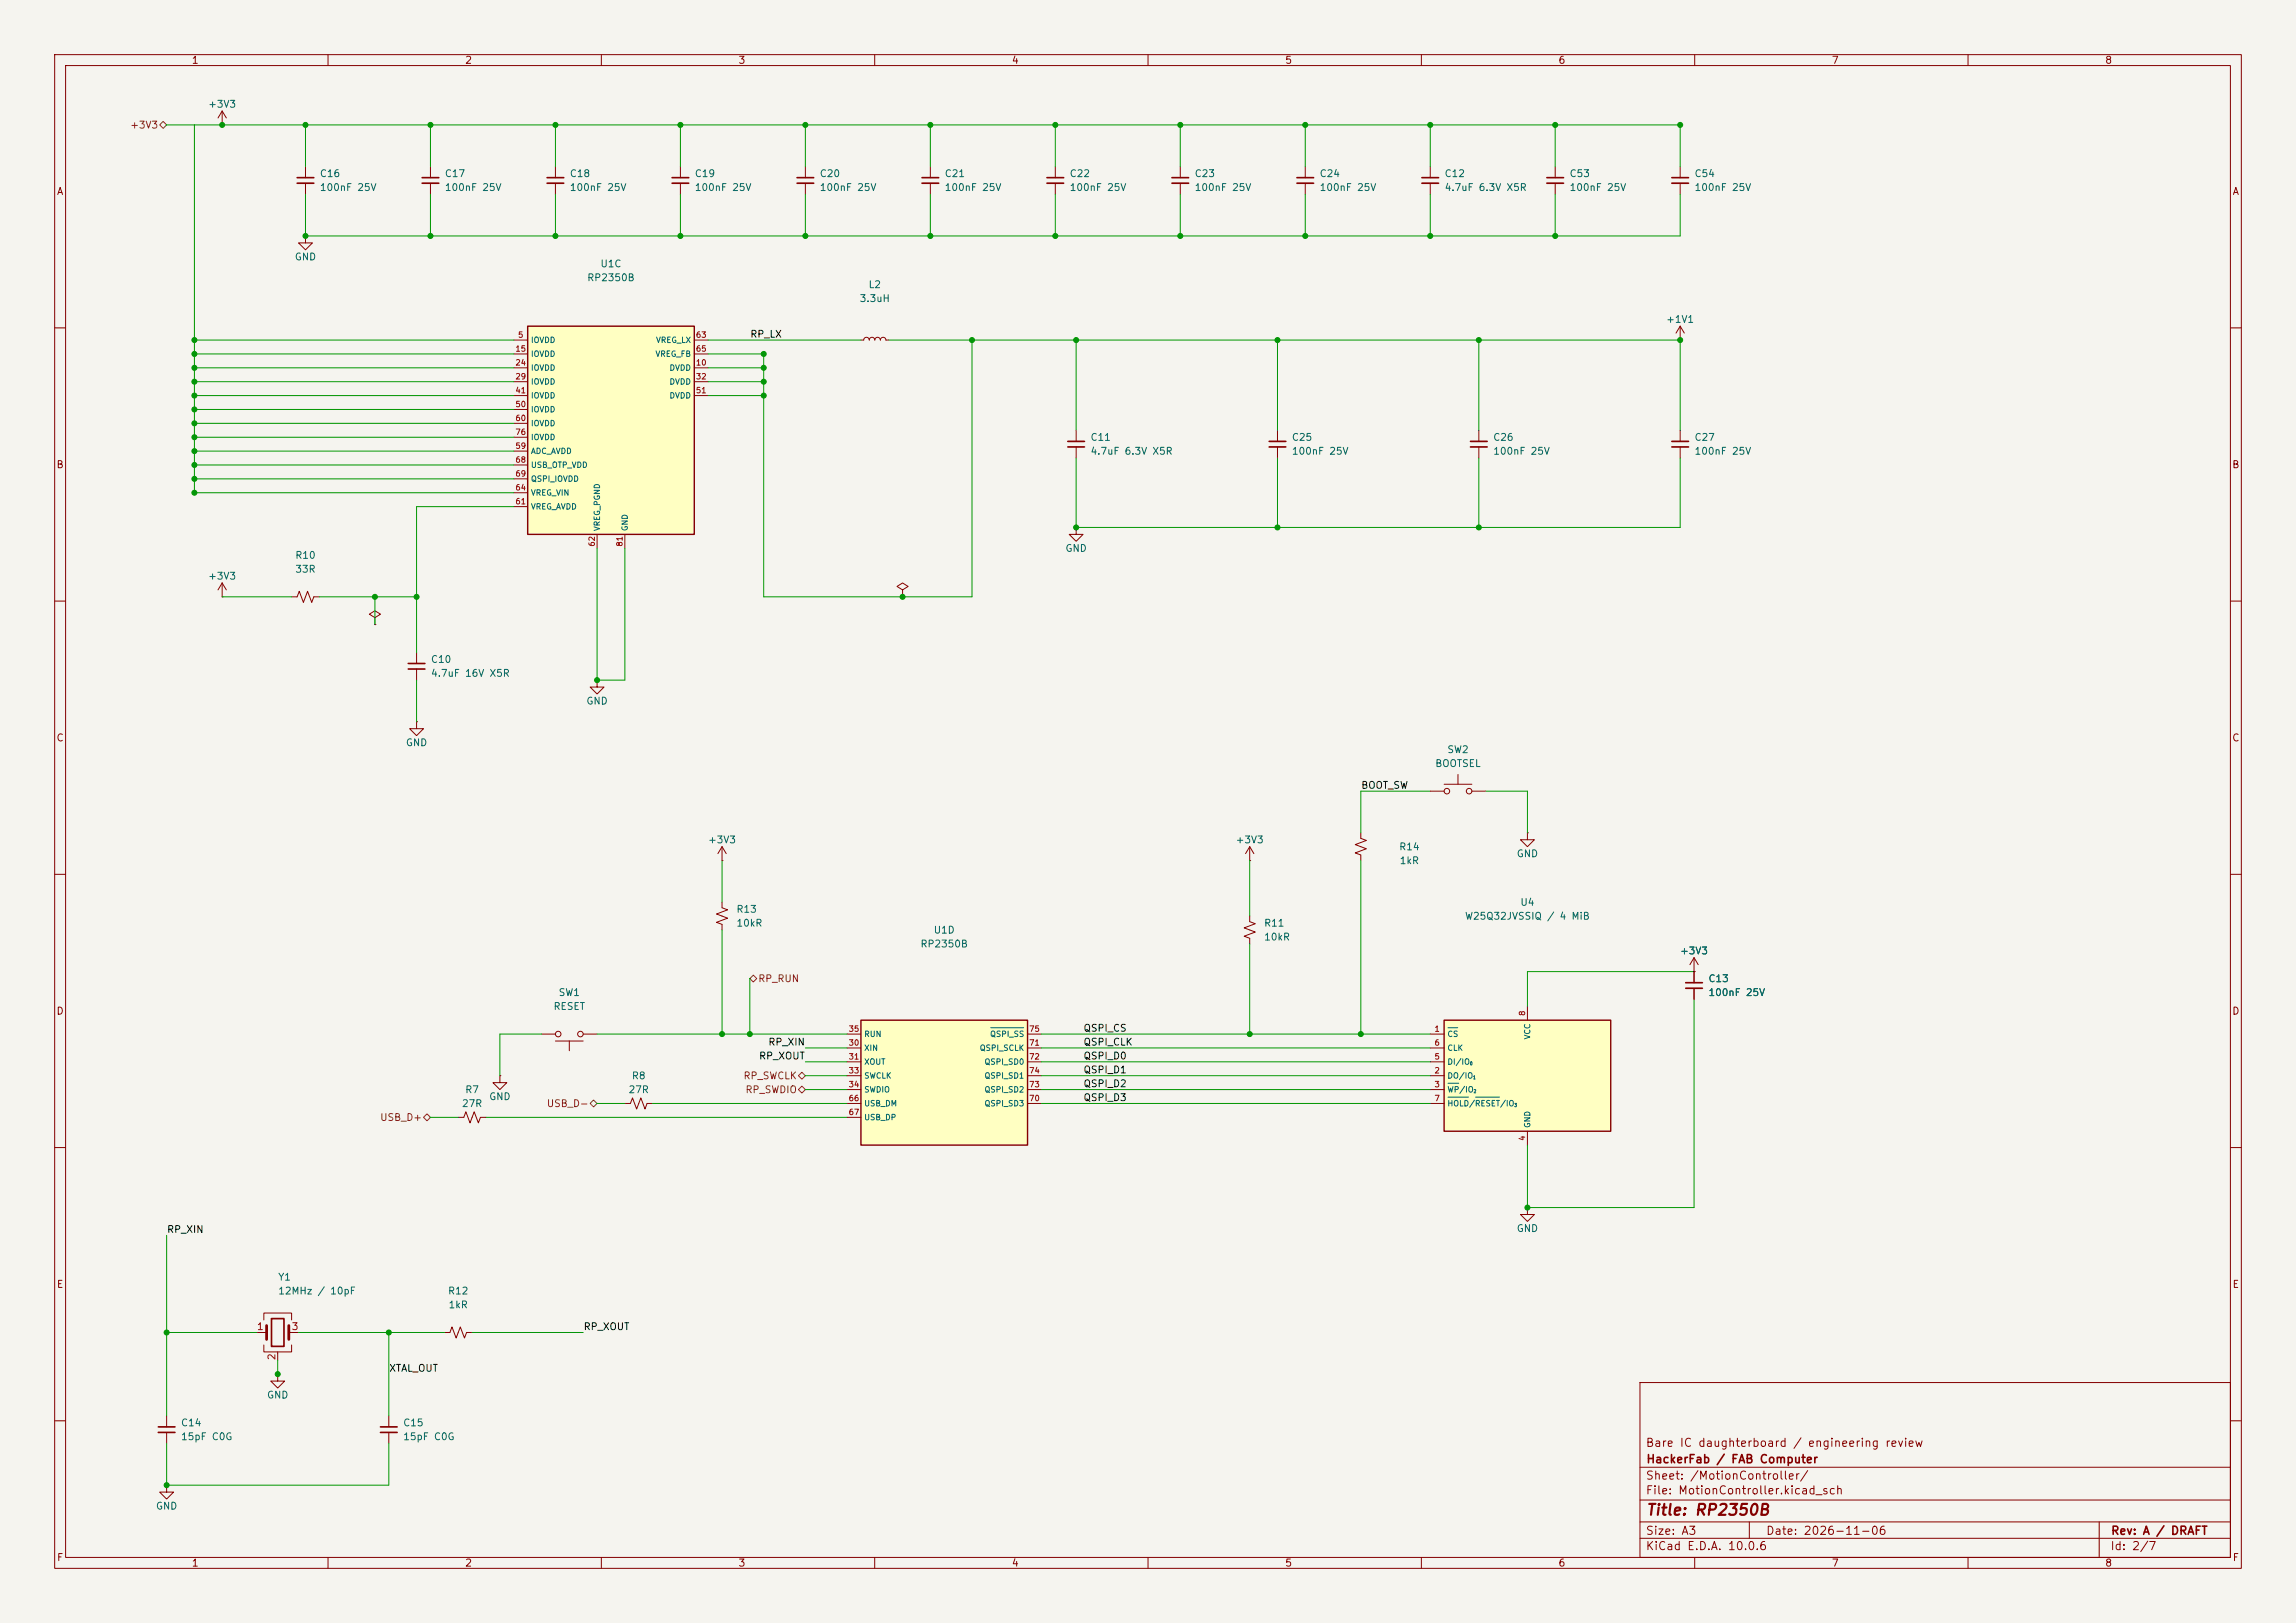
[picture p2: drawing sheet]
<svg xmlns="http://www.w3.org/2000/svg" width="420mm" height="297mm" viewBox="0 0 420 297" stroke-linecap="round" stroke-linejoin="round" font-family="sans-serif">
<defs><g id="words">
<text font-size="2" fill="#840000" x="301" y="277.8">Title: RP2350B</text>
<g font-size="1.5" fill="#840000">
<text x="300.9" y="265.1">Bare IC daughterboard / engineering review</text>
<text x="301" y="268.1">HackerFab / FAB Computer</text>
<text x="300.9" y="273.8">File: MotionController.kicad_sch</text>
<text x="300.9" y="271.1">Sheet: /MotionController/</text>
<text x="300.9" y="281.2">Size: A3</text>
<text x="322.9" y="281.2">Date: 2026-11-06</text>
<text x="386" y="281.2">Rev: A / DRAFT</text>
<text x="300.9" y="284">KiCad E.D.A. 10.0.6</text>
<text x="385.9" y="284">Id: 2/7</text>
</g>
<g font-size="1.3" fill="#840000">
<text x="35" y="12">1</text>
<text x="85" y="12">2</text>
<text x="135" y="12">3</text>
<text x="185" y="12">4</text>
<text x="235" y="12">5</text>
<text x="285" y="12">6</text>
<text x="335" y="12">7</text>
<text x="385" y="12">8</text>
<text x="10.3" y="36">A</text>
<text x="408.3" y="36">A</text>
<text x="10.2" y="86">B</text>
<text x="408.2" y="86">B</text>
<text x="10.2" y="136">C</text>
<text x="408.2" y="136">C</text>
<text x="10.2" y="186">D</text>
<text x="408.2" y="186">D</text>
<text x="10.3" y="236">E</text>
<text x="408.3" y="236">E</text>
<text x="10.3" y="286">F</text>
<text x="35" y="287">1</text>
<text x="85" y="287">2</text>
<text x="135" y="287">3</text>
<text x="185" y="287">4</text>
<text x="235" y="287">5</text>
<text x="285" y="287">6</text>
<text x="335" y="287">7</text>
<text x="385" y="287">8</text>
<text x="408.3" y="286">F</text>
</g>
<g font-size="1.3" fill="#725600">
<text x="23.7" y="23.8">+3V3</text>
<text x="138.6" y="180">RP_RUN</text>
<text x="135.9" y="197.8">RP_SWCLK</text>
<text x="99.9" y="202.9">USB_D-</text>
<text x="136.3" y="200.4">RP_SWDIO</text>
<text x="69.4" y="205.4">USB_D+</text>
</g>
<g font-size="1.3" fill="#006464">
<text x="38" y="20">+3V3</text>
<text x="58.4" y="32.7">C16</text>
<text x="58.4" y="35.3">100nF 25V</text>
<text x="81.3" y="32.7">C17</text>
<text x="81.3" y="35.3">100nF 25V</text>
<text x="104.1" y="32.7">C18</text>
<text x="104.1" y="35.3">100nF 25V</text>
<text x="127" y="32.7">C19</text>
<text x="127" y="35.3">100nF 25V</text>
<text x="149.8" y="32.7">C20</text>
<text x="149.8" y="35.3">100nF 25V</text>
<text x="172.7" y="32.7">C21</text>
<text x="172.7" y="35.3">100nF 25V</text>
<text x="195.6" y="32.7">C22</text>
<text x="195.6" y="35.3">100nF 25V</text>
<text x="218.4" y="32.7">C23</text>
<text x="218.4" y="35.3">100nF 25V</text>
<text x="241.3" y="32.7">C24</text>
<text x="241.3" y="35.3">100nF 25V</text>
<text x="264.1" y="32.7">C12</text>
<text x="264.1" y="35.3">4.7uF 6.3V X5R</text>
<text x="287" y="32.7">C53</text>
<text x="287" y="35.3">100nF 25V</text>
<text x="309.9" y="32.7">C54</text>
<text x="309.9" y="35.3">100nF 25V</text>
<text x="53.8" y="48">GND</text>
<text x="107.3" y="51.8">RP2350B</text>
<text x="109.7" y="49.2">U1C</text>
<text x="158.8" y="53">L2</text>
<text x="157.1" y="55.6">3.3uH</text>
<text x="304.7" y="59.4">+1V1</text>
<text x="199.4" y="81">C11</text>
<text x="199.4" y="83.5">4.7uF 6.3V X5R</text>
<text x="236.2" y="81">C25</text>
<text x="236.2" y="83.5">100nF 25V</text>
<text x="273" y="81">C26</text>
<text x="273" y="83.5">100nF 25V</text>
<text x="309.9" y="81">C27</text>
<text x="309.9" y="83.5">100nF 25V</text>
<text x="194.8" y="101.3">GND</text>
<text x="38" y="106.4">+3V3</text>
<text x="53.9" y="102.6">R10</text>
<text x="53.9" y="105.1">33R</text>
<text x="78.7" y="121.6">C10</text>
<text x="78.7" y="124.2">4.7uF 16V X5R</text>
<text x="107.2" y="129.2">GND</text>
<text x="74.1" y="136.9">GND</text>
<text x="262.4" y="140.7">BOOTSEL</text>
<text x="264.6" y="138.1">SW2</text>
<text x="129.4" y="154.6">+3V3</text>
<text x="225.9" y="154.6">+3V3</text>
<text x="255.8" y="155.9">R14</text>
<text x="255.9" y="158.4">1kR</text>
<text x="277.3" y="157.2">GND</text>
<text x="134.6" y="167.3">R13</text>
<text x="278" y="166.1">U4</text>
<text x="134.6" y="169.9">10kR</text>
<text x="168.3" y="173.7">RP2350B</text>
<text x="170.7" y="171.1">U1D</text>
<text x="231.1" y="169.9">R11</text>
<text x="231.1" y="172.4">10kR</text>
<text x="267.9" y="168.6">W25Q32JVSSIQ / 4 MiB</text>
<text x="307.2" y="175">+3V3</text>
<text x="101.1" y="185.1">RESET</text>
<text x="102.1" y="182.6">SW1</text>
<text x="312.4" y="180">C13</text>
<text x="312.4" y="182.6">100nF 25V</text>
<text x="115.5" y="197.8">R8</text>
<text x="84.4" y="202.9">27R</text>
<text x="85" y="200.4">R7</text>
<text x="89.4" y="201.6">GND</text>
<text x="114.9" y="200.4">27R</text>
<text x="277.3" y="225.8">GND</text>
<text x="50.8" y="234.6">Y1</text>
<text x="50.8" y="237.2">12MHz / 10pF</text>
<text x="81.8" y="237.2">R12</text>
<text x="81.9" y="239.7">1kR</text>
<text x="48.7" y="256.2">GND</text>
<text x="33" y="261.3">C14</text>
<text x="33" y="263.9">15pF C0G</text>
<text x="73.6" y="261.3">C15</text>
<text x="73.6" y="263.9">15pF C0G</text>
<text x="28.4" y="276.6">GND</text>
</g>
<g font-size="1.3" fill="#0f0f0f">
<text x="137.1" y="62.1">RP_LX</text>
<text x="248.9" y="144.7">BOOT_SW</text>
<text x="140.4" y="191.6">RP_XIN</text>
<text x="198.1" y="191.6">QSPI_CLK</text>
<text x="198.1" y="189.1">QSPI_CS</text>
<text x="138.7" y="194.2">RP_XOUT</text>
<text x="198.1" y="194.2">QSPI_D0</text>
<text x="198.1" y="196.7">QSPI_D1</text>
<text x="198.1" y="199.3">QSPI_D2</text>
<text x="198.1" y="201.8">QSPI_D3</text>
<text x="30.5" y="225.9">RP_XIN</text>
<text x="106.7" y="243.7">RP_XOUT</text>
<text x="71.1" y="251.3">XTAL_OUT</text>
</g>
<g font-size="1.3" fill="#a90000">
<text x="46.9" y="243.7">1</text>
<text x="53.2" y="243.7">3</text>
<text x="50.7" y="249" transform="rotate(-90 50.7 249)">2</text>
</g>
<g font-size="1" fill="#a90000">
<text x="94.2" y="64.6">15</text>
<text x="94.7" y="62">5</text>
<text x="127.2" y="62">63</text>
<text x="127.2" y="64.6">65</text>
<text x="94.2" y="67.1">24</text>
<text x="94.2" y="69.7">29</text>
<text x="127.2" y="67.1">10</text>
<text x="127.2" y="69.7">32</text>
<text x="94.2" y="72.2">41</text>
<text x="94.2" y="74.7">50</text>
<text x="94.2" y="77.3">60</text>
<text x="127.2" y="72.2">51</text>
<text x="94.2" y="82.4">59</text>
<text x="94.2" y="79.8">76</text>
<text x="94.2" y="90">64</text>
<text x="94.2" y="84.9">68</text>
<text x="94.2" y="87.4">69</text>
<text x="94.2" y="92.5">61</text>
<text x="109" y="100.1" transform="rotate(-90 109 100.1)">62</text>
<text x="114.1" y="100.1" transform="rotate(-90 114.1 100.1)">81</text>
<text x="155.1" y="191.6">30</text>
<text x="155.1" y="189">35</text>
<text x="188.2" y="191.6">71</text>
<text x="188.2" y="189">75</text>
<text x="262.3" y="189">1</text>
<text x="262.3" y="191.6">6</text>
<text x="279.2" y="186" transform="rotate(-90 279.2 186)">8</text>
<text x="155.1" y="194.1">31</text>
<text x="155.1" y="196.7">33</text>
<text x="188.2" y="194.1">72</text>
<text x="188.2" y="196.7">74</text>
<text x="262.3" y="196.7">2</text>
<text x="262.3" y="194.1">5</text>
<text x="155.1" y="199.2">34</text>
<text x="155.1" y="201.7">66</text>
<text x="188.2" y="201.7">70</text>
<text x="188.2" y="199.2">73</text>
<text x="262.3" y="199.2">3</text>
<text x="262.3" y="201.7">7</text>
<text x="155.1" y="204.3">67</text>
<text x="279.2" y="208.9" transform="rotate(-90 279.2 208.9)">4</text>
</g>
<g font-size="1" fill="#006464">
<text x="97" y="63">IOVDD</text>
<text x="97" y="65.5">IOVDD</text>
<text x="119.8" y="65.5">VREG_FB</text>
<text x="119.9" y="63">VREG_LX</text>
<text x="97" y="68.1">IOVDD</text>
<text x="97" y="70.6">IOVDD</text>
<text x="122.4" y="68.1">DVDD</text>
<text x="122.4" y="70.6">DVDD</text>
<text x="97" y="73.2">IOVDD</text>
<text x="97" y="75.7">IOVDD</text>
<text x="122.4" y="73.2">DVDD</text>
<text x="97" y="83.3">ADC_AVDD</text>
<text x="97" y="78.2">IOVDD</text>
<text x="97" y="80.8">IOVDD</text>
<text x="97" y="85.9">USB_OTP_VDD</text>
<text x="97" y="88.4">QSPI_IOVDD</text>
<text x="97" y="93.5">VREG_AVDD</text>
<text x="97" y="90.9">VREG_VIN</text>
<text x="110" y="97.3" transform="rotate(-90 110 97.3)">VREG_PGND</text>
<text x="115.1" y="97.3" transform="rotate(-90 115.1 97.3)">GND</text>
<text x="158" y="190">RUN</text>
<text x="181" y="190">QSPI_SS</text>
<text x="264.7" y="190">CS</text>
<text x="280.2" y="190.3" transform="rotate(-90 280.2 190.3)">VCC</text>
<text x="158" y="192.5">XIN</text>
<text x="158" y="195.1">XOUT</text>
<text x="158" y="197.6">SWCLK</text>
<text x="179.1" y="192.5">QSPI_SCLK</text>
<text x="180" y="195.1">QSPI_SD0</text>
<text x="180" y="197.6">QSPI_SD1</text>
<text x="264.7" y="197.6">DO/IO</text>
<text x="264.7" y="195.1">DI/IO</text>
<text x="264.7" y="192.5">CLK</text>
<text x="158" y="200.2">SWDIO</text>
<text x="158" y="202.7">USB_DM</text>
<text x="180" y="202.7">QSPI_SD3</text>
<text x="180" y="200.2">QSPI_SD2</text>
<text x="264.7" y="200.2">WP/IO</text>
<text x="264.7" y="202.7">HOLD/RESET/IO</text>
<text x="158" y="205.2">USB_DP</text>
<text x="280.2" y="206.5" transform="rotate(-90 280.2 206.5)">GND</text>
</g>
<g font-size=".6" fill="#006464">
<text x="268.8" y="195.1">0</text>
<text x="269.4" y="197.6">1</text>
<text x="269.5" y="200.2">2</text>
<text x="277" y="202.7">3</text>
</g>
</g></defs>
<path d="M0 0h420v297h-420z" fill="#f5f4ef" stroke="#f5f4ef" stroke-width=".18"/>
<g fill="none" stroke="#840000" stroke-width=".18">
<path d="M10 10h400v277h-400zM12 12h396v273h-396zM60 10v2M110 10v2M160 10v2M210 10v2M260 10v2M310 10v2M360 10v2M40.6 22.9h.1M40.6 20.3l-.7 1.3M40.6 20.3l.8 1.3"/>
<path d="M40.6 20.3v2.6M55.9 30.5v2M55.9 33.5v2.1M101.6 30.5v2M101.6 33.5v2.1M170.2 30.5v2M170.2 33.5v2.1M261.6 30.5v2M261.6 33.5v2.1M55.9 43.2v1.3h1.2l-1.2 1.2-1.3-1.2h1.3M55.9 43.2h.1M10 60h2"/>
<path d="M157.5 62.2h.5l.1-.3 .4-.2 .4 .2 .1 .3 .2-.3 .3-.2 .4 .2 .1 .3 .2-.3 .3-.2 .4 .2 .1 .3 .2-.3 .3-.2 .4 .2 .2 .3h.5M196.8 78.7v2.1M233.7 78.7v2.1M408 60h2M196.8 96.5v1.3h1.3l-1.3 1.3-1.2-1.3h1.2M196.8 96.5h.1M196.8 81.8v2M233.7 81.8v2M10 110h2M40.6 109.2h.1M40.6 106.7v2.5M40.6 106.7l-.7 1.3"/>
<path d="M40.6 106.7l.8 1.3M53.3 109.2h1.1l.3-1 .8 2 .8-2 .7 2 .4-1h1M68.6 113l1-.6-1-.6-1 .6 1 .6v1.3M68.6 114.3h.1M76.2 119.4v2M165.1 108l1-.7-1-.6-1 .6 1 .7v1.2M165.1 109.2h.1M408 110h2M76.2 132.1v1.3h1.3l-1.3 1.2-1.3-1.2h1.3M76.2 132.1h.1M76.2 122.4v2.1M109.2 124.5v1.2h1.3l-1.3 1.3-1.3-1.3h1.3"/>
<path d="M109.2 124.5h.1M10 160h2M408 160h2M10 210h2M83.8 204.5h1l.4-1 .8 2 .7-2 .8 2 .4-1h1M408 210h2M300 253h108v32h-108zM10 260h2M300 278.5h108M300 274.5h108M300 268.5h108M320 278.5v3"/>
<path d="M384 278.5v6.5M408 260h2M60 285v2M110 285v2M160 285v2M210 285v2M260 285v2M300 281.5h108M310 285v2M360 285v2"/>
</g>
<g fill="none" stroke="#840000" stroke-width=".3">
<path d="M54.4 32.5h3M54.4 33.5h3M100.1 32.5h3M100.1 33.5h3M168.7 32.5h3M168.7 33.5h3M260.1 32.5h3M260.1 33.5h3M195.3 80.8h3.1M195.3 81.8h3.1M232.2 80.8h3M232.2 81.8h3"/>
<path d="M74.7 121.4h3M74.7 122.4h3"/>
</g>
<path d="M96.5 59.7h30.5v38.1h-30.5z" fill="#ffffc2"/>
<path d="M96.5 59.7h30.5v38.1h-30.5z" fill="none" stroke="#840000" stroke-width=".25"/>
<g fill="none" stroke="#840000" stroke-width=".18">
<path d="M78.7 30.5v2M78.7 33.5v2.1M124.5 30.5v2M124.5 33.5v2.1M147.3 30.5v2M147.3 33.5v2.1M193 30.5v2M193 33.5v2.1M215.9 30.5v2M215.9 33.5v2.1M238.8 30.5v2M238.8 33.5v2.1"/>
<path d="M284.5 30.5v2M284.5 33.5v2.1M307.3 30.5v2M307.3 33.5v2.1M307.3 59.7v2.5M307.3 59.7l-.7 1.3M307.3 59.7l.8 1.3M94 62.2h2.5M94 67.3h2.5M94 64.8h2.5M94 69.9h2.5M94 72.4h2.5"/>
<path d="M94 74.9h2.5M94 77.5h2.5M127 62.2h2.5M127 67.3h2.5M127 64.8h2.5M127 69.9h2.5M127 72.4h2.5M270.5 78.7v2.1M307.3 62.2h.1M307.3 78.7v2.1M94 82.6h2.5M94 92.7h2.5"/>
<path d="M94 90.2h2.5M94 85.1h2.5M94 87.6h2.5M94 80h2.5M109.2 97.8v2.5M114.3 97.8v2.5M270.5 81.8v2M307.3 81.8v2M99.1 189.2h2.5M101.6 190.5h5.1M104.1 190.5v1.8M106.7 189.2h2.5"/>
<circle cx="102.1" cy="189.2" r=".51"/>
<circle cx="106.2" cy="189.2" r=".51"/>
</g>
<g fill="none" stroke="#840000" stroke-width=".3">
<path d="M77.2 32.5h3.1M77.2 33.5h3.1M122.9 32.5h3.1M122.9 33.5h3.1M145.8 32.5h3M145.8 33.5h3M191.5 32.5h3.1M191.5 33.5h3.1M214.4 32.5h3M214.4 33.5h3M237.2 32.5h3.1M237.2 33.5h3.1"/>
<path d="M283 32.5h3M283 33.5h3M305.8 32.5h3.1M305.8 33.5h3.1M269 80.8h3M269 81.8h3M305.8 80.8h3.1M305.8 81.8h3.1"/>
</g>
<path d="M157.5 186.7h30.5v22.9h-30.5z" fill="#ffffc2"/>
<path d="M157.5 186.7h30.5v22.9h-30.5z" fill="none" stroke="#840000" stroke-width=".25"/>
<g fill="none" stroke="#840000" stroke-width=".18">
<path d="M132.1 157.5h.1M132.1 154.9l-.8 1.3M132.1 154.9l.7 1.3M132.1 154.9v2.6M228.6 157.5h.1M228.6 154.9v2.6M228.6 154.9l-.8 1.3M228.6 154.9l.8 1.3M132.1 165.1v1l1 .4-2 .8 2 .7-2 .8 1 .4v1M228.6 167.6v1.1l1 .3-2 .8 2 .8-2 .7 1 .4v1M91.4 196.9v1.2h1.3l-1.3 1.3-1.2-1.3h1.2M91.4 196.9h.1"/>
<path d="M154.9 191.8h2.6M154.9 194.3h2.6M154.9 196.9h2.6M154.9 199.4h2.6M154.9 189.2h2.6M188 191.8h2.5M188 194.3h2.5M188 196.9h2.5M188 199.4h2.5M188 189.2h2.5M114.3 201.9h1l.4-1 .8 2 .7-2 .8 2 .4-1h1M154.9 201.9h2.6"/>
<path d="M154.9 204.5h2.6M188 201.9h2.5M30.5 259.1v2M47 243.8h1.8M48.3 241.6v-1.3h5v1.3M48.3 246.1v1.3h5v-1.3M50.8 251.5v1.2h1.3l-1.3 1.3-1.3-1.3h1.3M50.8 251.5h.1M50.8 247.4v1.5M52.8 243.8h1.8M71.1 259.1v2M81.3 243.8h1l.4-1 .7 2.1 .8-2.1 .8 2.1 .3-1.1h1.1"/>
<path d="M30.5 271.8v1.2h1.2l-1.2 1.3-1.3-1.3h1.3M30.5 271.8h.1M30.5 262.1v2.1M71.1 262.1v2.1"/>
</g>
<path d="M181.2 188.1h6.1" fill="none" stroke="#006464" stroke-width=".18"/>
<path d="M48.8 242.6v2.5M52.8 242.6v2.5" fill="none" stroke="#840000" stroke-width=".51"/>
<path d="M49.7 241.3h2.2v5.1h-2.2zM29 261.1h3M29 262.1h3M69.6 261.1h3M69.6 262.1h3" fill="none" stroke="#840000" stroke-width=".3"/>
<path d="M264.2 186.7h30.4v20.3h-30.4z" fill="#ffffc2"/>
<path d="M264.2 186.7h30.4v20.3h-30.4z" fill="none" stroke="#840000" stroke-width=".25"/>
<g fill="none" stroke="#840000" stroke-width=".18">
<path d="M248.9 152.4v1l1 .4-2 .8 2 .7-2 .8 1 .4v1M261.6 144.8h2.6M264.2 143.5h5M266.7 141.7v1.8M269.2 144.8h2.6M279.4 152.4v1.3h1.3l-1.3 1.2-1.3-1.2h1.3M279.4 152.4h.1M309.9 177.8h.1M309.9 175.3v4.5M309.9 175.3l-.8 1.2M309.9 175.3l.7 1.2M261.6 189.2h2.6"/>
<path d="M261.6 196.9h2.6M261.6 199.4h2.6M261.6 194.3h2.6M261.6 191.8h2.6M279.4 184.2v2.5M309.9 180.8v2.1M261.6 201.9h2.6M279.4 207v2.6M279.4 221v1.2h1.3l-1.3 1.3-1.3-1.3h1.3M279.4 221h.1"/>
<circle cx="264.7" cy="144.8" r=".51"/>
<circle cx="268.7" cy="144.8" r=".51"/>
</g>
<path d="M264.9 188.1h1.8M264.9 198.2h1.9M264.9 200.8h3.7M269.9 200.8h4.4" fill="none" stroke="#006464" stroke-width=".18"/>
<path d="M308.4 179.8h3M308.4 180.8h3" fill="none" stroke="#840000" stroke-width=".3"/>
<path d="M29.2 22.9l.6-.7 .7 .7-.7 .6zM137.2 179.1l.6-.7 .6 .7-.6 .6zM146 199.4l.7-.6 .6 .6-.6 .6zM146 196.9l.7-.7 .6 .7-.6 .6zM77.5 204.5l.6-.7 .6 .7-.6 .6zM107.9 201.9l.7-.6 .6 .6-.6 .7z" fill="none" stroke="#725600" stroke-width=".18"/>
<g fill="none" stroke="#009600" stroke-width=".18">
<path d="M30.5 22.9h276.8v7.6M35.6 22.9v67.3h58.4M55.9 22.9v7.6M55.9 35.6v7.6h251.4v-7.6M78.7 22.9v7.6M78.7 35.6v7.6M101.6 22.9v7.6M101.6 35.6v7.6M124.5 22.9v7.6M124.5 35.6v7.6M147.3 22.9v7.6M147.3 35.6v7.6"/>
<path d="M170.2 22.9v7.6M170.2 35.6v7.6M193 22.9v7.6M193 35.6v7.6M215.9 22.9v7.6M215.9 35.6v7.6M238.8 22.9v7.6M238.8 35.6v7.6M261.6 22.9v7.6M261.6 35.6v7.6M284.5 22.9v7.6M284.5 35.6v7.6"/>
<path d="M35.6 62.2h58.4M35.6 64.8h58.4M35.6 67.3h58.4M35.6 69.9h58.4M35.6 72.4h58.4M35.6 74.9h58.4M35.6 77.5h58.4M129.5 62.2h28M129.5 67.3h10.2M129.5 69.9h10.2M129.5 72.4h10.2M162.6 62.2h144.7v16.5"/>
<path d="M177.8 62.2v47h-38.1v-44.4h-10.2M196.8 62.2v16.5M233.7 62.2v16.5M270.5 62.2v16.5M35.6 80h58.4M35.6 82.6h58.4M35.6 85.1h58.4M35.6 87.6h58.4M94 92.7h-17.8v26.7M196.8 83.8v12.7h110.5v-12.7M233.7 83.8v12.7M270.5 83.8v12.7"/>
<path d="M40.6 109.2h12.7M58.4 109.2h17.8M68.6 109.2v5.1M109.2 100.3v24.2h5.1v-24.2M76.2 124.5v7.6M132.1 157.5v7.6M228.6 157.5v10.1M248.9 157.5v31.7M261.6 144.8h-12.7v7.6M271.8 144.8h7.6v7.6M132.1 170.2v19M137.2 179.1v10.1"/>
<path d="M228.6 172.7v16.5M309.9 177.8h-30.5v6.4M99.1 189.2h-7.7v7.7M109.2 189.2h45.7M147.3 191.8h7.6M147.3 194.3h7.6M147.3 196.9h7.6M147.3 199.4h7.6M190.5 191.8h71.1M190.5 194.3h71.1M190.5 189.2h71.1M190.5 196.9h71.1"/>
<path d="M190.5 199.4h71.1M309.9 182.9v38.1h-30.5v-11.4M78.7 204.5h5.1M88.9 204.5h66M109.2 201.9h5.1M119.4 201.9h35.5M190.5 201.9h71.1M30.5 226.1v33M30.5 243.8h16.5M50.8 248.9v2.6M54.6 243.8h26.7M71.1 243.8v15.3"/>
<path d="M86.4 243.8h20.3M30.5 264.2v7.6h40.6v-7.6"/>
</g>
<g fill="#009600" stroke="#009600" stroke-width=".18">
<circle cx="124.5" cy="22.9" r=".46"/>
<circle cx="147.3" cy="22.9" r=".46"/>
<circle cx="139.7" cy="67.3" r=".46"/>
<circle cx="139.7" cy="69.9" r=".46"/>
<circle cx="139.7" cy="72.4" r=".46"/>
<circle cx="124.5" cy="43.2" r=".46"/>
<circle cx="193" cy="43.2" r=".46"/>
<circle cx="170.2" cy="43.2" r=".46"/>
<circle cx="215.9" cy="43.2" r=".46"/>
<circle cx="238.8" cy="43.2" r=".46"/>
<circle cx="261.6" cy="43.2" r=".46"/>
<circle cx="284.5" cy="43.2" r=".46"/>
<circle cx="147.3" cy="43.2" r=".46"/>
<circle cx="139.7" cy="64.8" r=".46"/>
<circle cx="193" cy="22.9" r=".46"/>
<circle cx="215.9" cy="22.9" r=".46"/>
<circle cx="238.8" cy="22.9" r=".46"/>
<circle cx="177.8" cy="62.2" r=".46"/>
<circle cx="196.8" cy="62.2" r=".46"/>
<circle cx="196.8" cy="96.5" r=".46"/>
<circle cx="233.7" cy="96.5" r=".46"/>
<circle cx="233.7" cy="62.2" r=".46"/>
<circle cx="170.2" cy="22.9" r=".46"/>
<circle cx="55.9" cy="22.9" r=".46"/>
<circle cx="78.7" cy="22.9" r=".46"/>
<circle cx="165.1" cy="109.2" r=".46"/>
<circle cx="101.6" cy="43.2" r=".46"/>
<circle cx="101.6" cy="22.9" r=".46"/>
<circle cx="78.7" cy="43.2" r=".46"/>
<circle cx="76.2" cy="109.2" r=".46"/>
<circle cx="109.2" cy="124.5" r=".46"/>
<circle cx="68.6" cy="109.2" r=".46"/>
<circle cx="55.9" cy="43.2" r=".46"/>
<circle cx="35.6" cy="62.2" r=".46"/>
<circle cx="40.6" cy="22.9" r=".46"/>
<circle cx="35.6" cy="64.8" r=".46"/>
<circle cx="35.6" cy="67.3" r=".46"/>
<circle cx="35.6" cy="69.9" r=".46"/>
<circle cx="35.6" cy="72.4" r=".46"/>
<circle cx="35.6" cy="74.9" r=".46"/>
<circle cx="35.6" cy="77.5" r=".46"/>
<circle cx="35.6" cy="80" r=".46"/>
<circle cx="35.6" cy="82.6" r=".46"/>
<circle cx="35.6" cy="85.1" r=".46"/>
<circle cx="35.6" cy="87.6" r=".46"/>
<circle cx="35.6" cy="90.2" r=".46"/>
<circle cx="284.5" cy="22.9" r=".46"/>
<circle cx="261.6" cy="22.9" r=".46"/>
<circle cx="307.3" cy="22.9" r=".46"/>
<circle cx="270.5" cy="62.2" r=".46"/>
<circle cx="307.3" cy="62.2" r=".46"/>
<circle cx="270.5" cy="96.5" r=".46"/>
<circle cx="71.1" cy="243.8" r=".46"/>
<circle cx="30.5" cy="243.8" r=".46"/>
<circle cx="50.8" cy="251.5" r=".46"/>
<circle cx="30.5" cy="271.8" r=".46"/>
<circle cx="228.6" cy="189.2" r=".46"/>
<circle cx="248.9" cy="189.2" r=".46"/>
<circle cx="279.4" cy="221" r=".46"/>
<circle cx="137.2" cy="189.2" r=".46"/>
<circle cx="132.1" cy="189.2" r=".46"/>
</g>
<use href="#words"/>
</svg>
